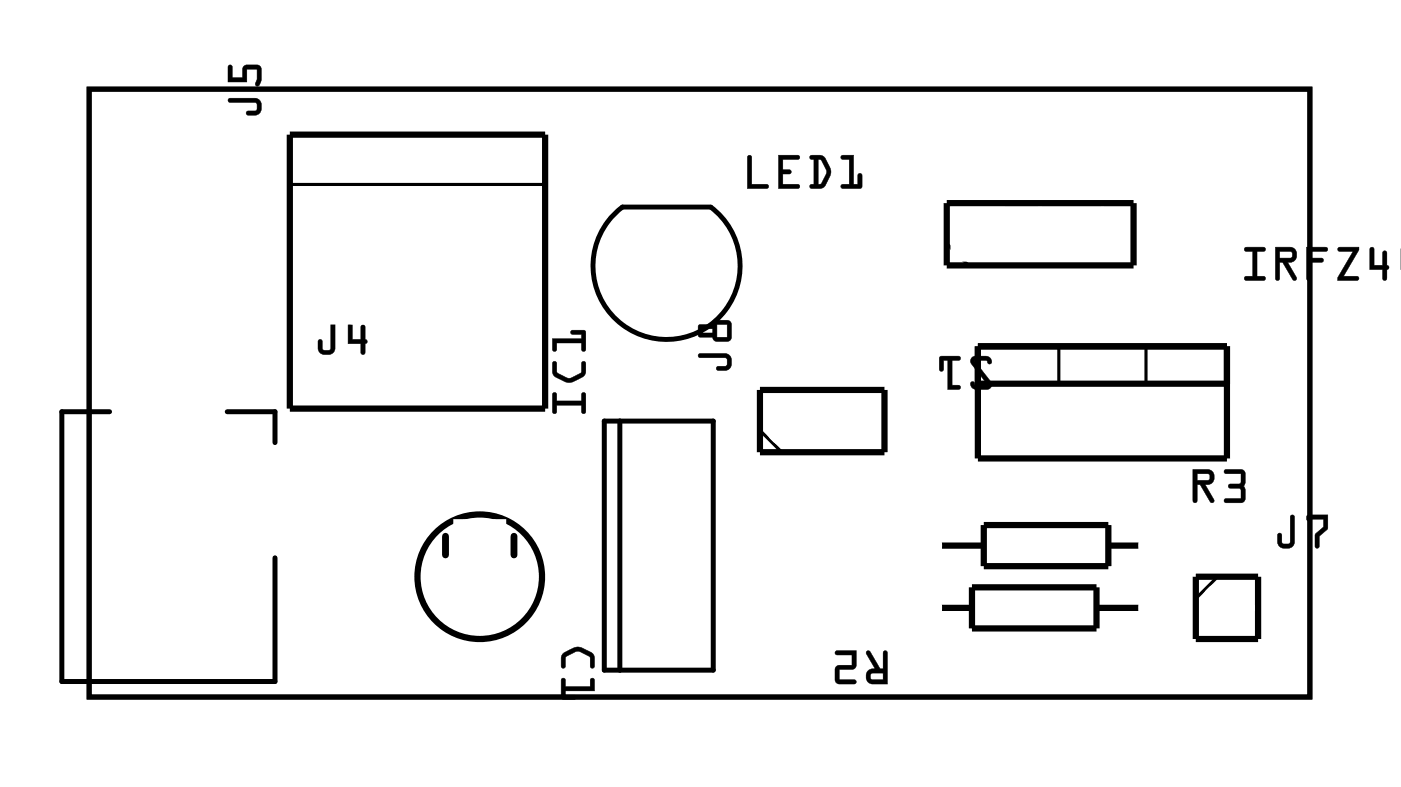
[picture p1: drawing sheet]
<svg xmlns="http://www.w3.org/2000/svg" width="57mm" height="32mm" viewBox="0 0 57 32" stroke-linecap="round" stroke-linejoin="round" font-family="sans-serif">
<path d="M3.6 3.6h49.8v24.8h-49.8zM4.5 16.8h-2v11h8.7v-5M9.3 16.8h1.9v1.3M24.7 17.2h4.4v10.1h-4.4zM25.3 17.2v10.1M25.4 8.4h3.6M25.4 8.4a3 3 0 0 0-.4 4.5 3 3 0 0 0 4.4 0 3 3 0 0 0-.4-4.4" fill="none" stroke="#000" stroke-width=".2"/>
<g fill="#000">
<path d="M3.6 3.6h49.8v24.8h-49.8zM3.6 3.6v24.8h49.8v-24.8z"/>
<path d="M9.3 4h1.1a.36 .36 0 0 1 .3 .4 .36 .36 0 0 1-.3 .3h-.3l-.1-.1 .1-.1h.4l-.1-.3h-1zM9.3 2.7h.2v.5h.4v-.5h.7l.1 .1v.4a.15 .15 0 0 1-.1 .2 .15 .15 0 0 1-.2 0l.1-.6h-.4v.5h-.8z"/>
<path d="M9.3 4h1.1a.37 .37 0 0 1 .3 .4 .37 .37 0 0 1-.3 .3h-.3a.1 .1 0 0 1-.1-.1 .1 .1 0 0 1 .1-.1h.4v-.3h-1.1zM9.3 4l.1 .2h1l.1 .3-.5 .1 .1 .1h.3a.35 .35 0 0 0 .3-.3 .35 .35 0 0 0-.3-.4zM9.3 2.7h.2v.5h.4v-.5h.7l.1 .1-.1 .7a.1 .1 0 0 1-.1 0 .1 .1 0 0 1-.1-.1l.1-.6h-.4v.6h-.8zM9.3 2.7v.6h.8v-.5h.4l-.1 .6 .1 .1h.1l.1-.7-.2-.1h-.5l-.1 .5h-.4v-.5z"/>
<path d="M13.5 13.1l.2 .1v1a.37 .37 0 0 1-.4 .3 .37 .37 0 0 1-.3-.3v-.3a.1 .1 0 0 1 .1-.1 .1 .1 0 0 1 .1 .1v.4h.3zM13.5 13.1v1.1l-.3 .1-.1-.4h-.1v.3a.35 .35 0 0 0 .3 .3 .35 .35 0 0 0 .4-.3v-1zM14.2 13.1l.2 .1v.6h.3v-.5a.1 .1 0 0 1 .1-.1 .1 .1 0 0 1 .1 .1v.5a.09 .09 0 0 1 .1 .1 .09 .09 0 0 1-.1 .1v.4a.1 .1 0 0 1-.1 .1 .1 .1 0 0 1-.1-.1v-.4h-.5zM14.2 13.1v.9h.5v.4l.1 .1 .1-.5 .1-.1h-.1v-.6h-.2v.6h-.3v-.7z"/>
<path d="M13.5 13.1l.2 .1v1a.36 .36 0 0 1-.4 .3 .36 .36 0 0 1-.3-.3v-.3l.1-.1v.1l.1 .4 .3-.1zM14.2 13.1l.2 .1v.6h.3v-.5h.2v.5l.1 .1-.1 .1-.1 .5-.1-.1v-.4h-.5z"/>
<path d="M22.6 16l.1 .1v.3h1v-.3l.1-.1 .1 .8h-.2v-.3h-1v.3l-.1 .1zM22.6 14.8h.1v.4l.5 .2 .5-.2v-.4l.1-.1 .1 .1a.6 .6 0 0 1-.6 .8h-.3l-.4-.2-.1-.2zM22.5 13.8h1.2v-.2h-.4v-.1h.5l.1 .8h-.2v-.3h-1v.3h-.1z"/>
<path d="M22.6 16l.1 .1v.3h1v-.3a.1 .1 0 0 1 .1-.1 .1 .1 0 0 1 .1 .1v.7a.1 .1 0 0 1-.1 .1 .1 .1 0 0 1-.1-.1v-.3h-1v.3a.1 .1 0 0 1-.1 .1 .1 .1 0 0 1-.1-.1zM22.6 16v.9l.1-.1v-.3h1v.3h.2l-.1-.8-.1 .1v.3h-1v-.3zM22.6 14.8h.1v.4l.5 .2 .5-.2v-.4a.1 .1 0 0 1 .1-.1 .1 .1 0 0 1 .1 .1l-.1 .6-.6 .2-.6-.3zM22.6 14.8v.5l.4 .3a.83 .83 0 0 0 .9-.4v-.4l-.1-.1-.1 .1v.4l-.4 .2h-.2l-.4-.2v-.4zM22.5 13.8h1.2v-.2l-.3 .1a.1 .1 0 0 1-.1-.1 .1 .1 0 0 1 .1-.1h.5v.7a.1 .1 0 0 1-.1 .1 .1 .1 0 0 1-.1-.1v-.2h-1v.2a.1 .1 0 0 1-.1 .1 .1 .1 0 0 1-.1-.1zM22.5 13.8l.1 .5h.1v-.3h1v.3h.2l-.1-.8h-.5v.1h.4v.2z"/>
<path d="M28.5 14.4h1.1a.36 .36 0 0 1 .2 .4 .36 .36 0 0 1-.2 .3h-.3l-.1-.1 .1-.1h.3v-.3h-1zM28.5 13.3l.6-.1 .1-.1h.5l.1 .1v.6l-.1 .1h-.5l-.1-.1h-.6zM29.2 13.2v.6h.5v-.6zM28.7 13.4v.2h.4v-.2z"/>
<path d="M28.5 14.4h1.1a.37 .37 0 0 1 .3 .4 .37 .37 0 0 1-.3 .3h-.3a.1 .1 0 0 1-.1-.1 .1 .1 0 0 1 .1-.1h.3v-.3h-1zM28.5 14.5l.1 .1h1v.3l-.4 .1 .1 .1h.3a.35 .35 0 0 0 .2-.3 .35 .35 0 0 0-.2-.4zM28.5 13.3l.6-.1 .1-.1h.5l.1 .1v.6l-.1 .1h-.5l-.1-.1h-.6zM28.5 13.3v.4h.6l.1 .2h.5l.1-.1v-.6l-.1-.1h-.5l-.1 .1zM29.2 13.2v.6h.5v-.6zM29.2 13.2h.5v.6h-.5zM28.7 13.4v.2h.4v-.2zM28.6 13.4h.5v.2h-.5z"/>
<path d="M30.5 6.4h.2v1.1h.6a.1 .1 0 0 1 .1 .1 .1 .1 0 0 1-.1 .1h-.8zM30.5 6.4v1.3h.8v-.2h-.6v-1.1zM31.7 6.3h.8a.1 .1 0 0 1 .1 .1 .1 .1 0 0 1-.1 .1h-.6v.4h.3a.1 .1 0 0 1 .1 .1 .1 .1 0 0 1-.1 .1h-.3v.4h.6a.1 .1 0 0 1 .1 .1 .1 .1 0 0 1-.1 .1h-.8zM31.8 6.3v1.4h.8v-.2h-.7v-.4h.3l.1-.1-.1-.1h-.3v-.4h.6l.1-.1zM33 6.4h.6l.3 .6-.3 .6-.5 .1a.1 .1 0 0 1-.1-.1 .1 .1 0 0 1 .1-.1h.1v-1h-.2zM33.1 6.4v.1h.1v1h-.1l-.1 .1 .5 .1 .4-.5v-.4l-.3-.4zM33.4 6.5v1h.1l.2-.5-.2-.4zM33.4 6.5l.1 .1 .2 .4-.3 .5zM34.3 6.4l.5-.1v1.2h.2v-.3a.1 .1 0 0 1 .1-.1 .1 .1 0 0 1 .1 .1l-.1 .5h-.7a.1 .1 0 0 1-.1-.1 .1 .1 0 0 1 .1-.1h.2v-1h-.3zM34.3 6.4l.1 .1h.3v1h-.3l-.1 .1 .8 .1v-.6h-.1v.4h-.2v-1.2z"/>
<path d="M30.5 6.4h.2v1.1h.6v.2h-.8zM31.8 6.3l.8 .1-.1 .1h-.6v.4h.3l.1 .1-.1 .1h-.3v.4h.7v.2h-.8zM33.1 6.4h.5a.8 .8 0 0 1 .1 1.1l-.2 .2-.5-.1 .1-.1h.1v-1h-.1zM33.4 6.5v1l.3-.5-.2-.4zM34.3 6.4l.5-.1v1.2h.2v-.4h.1v.6l-.8-.1 .1-.1h.2v-1h-.2z"/>
<path d="M39.6 14.6l.6-.1 .2 .2v.2l-.2-.2h-.4l.6 .9-.1 .3h-.5l-.2-.2 .1-.1 .1 .1h.5l-.7-.9zM38.3 14.6h.9l-.1 .1h-.3v1h.3v.2h-.4v-1.2h-.2v.4h-.1z"/>
<path d="M39.6 14.6l.7-.1 .2 .3a.13 .13 0 0 1-.2 0 .13 .13 0 0 1-.1-.1h-.4l.6 .9a.21 .21 0 0 1-.1 .3h-.6l-.1-.2a.13 .13 0 0 1 .1-.1 .13 .13 0 0 1 .1 .1h.5l-.7-.8zM39.7 14.6l-.1 .2 .7 .9h-.5l-.1-.1-.1 .1 .1 .2h.6a.2 .2 0 0 0 .1-.3l-.6-.9h.4l.2 .1v-.2l-.2-.1zM38.3 14.5h.8a.1 .1 0 0 1 .1 .1 .1 .1 0 0 1-.1 .1h-.3v1h.3a.1 .1 0 0 1 .1 .1 .1 .1 0 0 1-.1 .1h-.4v-1.2h-.2v.4a.1 .1 0 0 1-.1 .1 .1 .1 0 0 1-.1-.1zM38.3 14.6l.1 .5h.1v-.4h.2v1.2h.4v-.2h-.3v-1h.3l.1-.1z"/>
<path d="M50.8 10.1h.7a.1 .1 0 0 1 .1 .1 .1 .1 0 0 1-.1 .1h-.2v1h.2a.1 .1 0 0 1 .1 .1 .1 .1 0 0 1-.1 .1h-.7a.1 .1 0 0 1-.1-.1 .1 .1 0 0 1 .1-.1h.3v-1h-.3zM50.8 10.1v.1h.3v1.1h-.3v.1h.8v-.1h-.3v-1.1h.3v-.1zM52 10.1h.6a.32 .32 0 0 1 .3 .3 .32 .32 0 0 1-.4 .3l.4 .6a.1 .1 0 0 1 0 .1 .1 .1 0 0 1-.2 0l-.4-.7h-.1v.7a.1 .1 0 0 1-.1 .1 .1 .1 0 0 1-.1-.1zM52 10.1l.1 1.3h.1v-.7h.1l.4 .7h.2l-.4-.7a.31 .31 0 0 0 .4-.2 .31 .31 0 0 0-.3-.4zM52.2 10.3v.2h.5v-.2zM52.2 10.2l.5 .1v.2h-.5zM53.3 10.1h.8a.1 .1 0 0 1 .1 .1 .1 .1 0 0 1-.1 .1h-.6v.2h.4a.1 .1 0 0 1 .1 .1 .1 .1 0 0 1-.1 .1h-.4v.7a.1 .1 0 0 1-.1 .1 .1 .1 0 0 1-.1-.1zM53.3 10.1v1.3h.1h.1v-.7h.4l.1-.1-.1-.1h-.4v-.3h.6h.1l-.1-.1zM54.6 10.1h.8l-.6 1.2h.5a.1 .1 0 0 1 .1 .1 .1 .1 0 0 1-.1 .1h-.7l.6-1.2h-.6zM54.6 10.1v.1h.6l-.6 1.2h.8v-.1h-.6l.6-1.2zM55.9 10.1h.2v.7h.3v-.5a.1 .1 0 0 1 .1-.1 .1 .1 0 0 1 .1 .1v.5a.09 .09 0 0 1 .1 .1 .09 .09 0 0 1-.1 .1v.4a.1 .1 0 0 1-.1 .1 .1 .1 0 0 1-.1-.1v-.4h-.5zM55.9 10.1v.9h.5v.4h.1l.1-.4 .1-.1-.1-.1v-.5h-.2v.5h-.4v-.7zM57.2 10.1v1.4zM57.2 10.1v1.3zM57.2 10.1v1.4zM57.2 10.1v1.3z"/>
<path d="M50.8 10.1h.8v.2h-.3v1h.3v.1h-.8v-.1h.3v-1h-.3zM52 10.1h.6a.31 .31 0 0 1 .3 .3 .31 .31 0 0 1-.4 .3l.4 .7h-.1l-.5-.7h-.1v.7h-.1zM52.2 10.3v.2h.5v-.2zM53.3 10.1h.8l.1 .1-.1 .1h-.6v.2h.4l.1 .1-.1 .1h-.4v.7h-.1h-.1zM54.6 10.1h.8l-.6 1.2h.6v.1h-.8l.6-1.1h-.6zM55.9 10.1h.1l.1 .7h.3v-.5h.2v.5l.1 .1-.1 .1-.1 .4h-.1v-.4h-.5zM57.2 10.1v1.3zM57.2 10.1v1.3z"/>
<path d="M23 26.7l.5-.3h.3l.4 .3v.5h-.1v-.4l-.5-.2-.5 .2v.4l-.2 .1v-.5zM22.9 27.7h.2v.3h1v-.3h.1l.1 .5h-1.2v.2h.4v.1h-.6z"/>
<path d="M23 26.6l.5-.2h.3l.4 .3 .1 .5a.1 .1 0 0 1-.1 .1 .1 .1 0 0 1-.1-.1v-.4l-.5-.2-.5 .2v.4a.1 .1 0 0 1-.1 .1 .1 .1 0 0 1-.1-.1zM23 26.7l-.1 .1v.4h.2v-.4l.5-.2 .5 .2v.4h.1v-.5l-.4-.3a.77 .77 0 0 0-.8 .3zM22.9 27.7h.2v.3h1v-.3a.1 .1 0 0 1 .1 0 .1 .1 0 0 1 .1 0v.5h-1.2v.2l.3-.1a.1 .1 0 0 1 .1 .1 .1 .1 0 0 1-.1 .1h-.5zM22.9 27.7v.8h.6v-.1h-.4v-.2h1.2l-.1-.5h-.1v.3h-1v-.3z"/>
<path d="M35.4 26.6h.1l.4 .7h.1v-.7l.1-.1 .1 .1v1.3h-.6a.31 .31 0 0 1-.3-.4 .31 .31 0 0 1 .4-.2zM35.5 27.5l.1 .2h.4v-.2zM34.1 26.6l.8-.1v.8h-.7v.4h.7v.2h-.7l-.1-.1v-.6l.7-.1v-.4h-.7z"/>
<path d="M35.4 26.6h.1l.4 .7h.1v-.7a.1 .1 0 0 1 .1-.1 .1 .1 0 0 1 .1 .1v1.3h-.6a.32 .32 0 0 1-.3-.4 .32 .32 0 0 1 .4-.2l-.4-.6zM35.4 26.6l-.1 .1 .4 .6a.31 .31 0 0 0-.4 .2 .31 .31 0 0 0 .3 .4h.6v-1.3h-.1h-.1v.7h-.1l-.4-.7zM35.5 27.5l.1 .2h.4v-.2zM35.5 27.5l.5-.1v.3h-.4zM34.1 26.6l.8-.1v.8h-.7v.4h.6a.1 .1 0 0 1 .1 .1 .1 .1 0 0 1-.1 .1h-.6l-.1-.1v-.6l.7-.1v-.4h-.7zM34.1 26.6v.1h.7v.4l-.7 .1v.6l.1 .1h.7v-.2h-.7v-.4h.7v-.8z"/>
<path d="M48.7 19.1h.6a.32 .32 0 0 1 .2 .4 .32 .32 0 0 1-.3 .3l.3 .6a.1 .1 0 0 1 0 .1 .1 .1 0 0 1-.1 0l-.4-.7h-.2v.6a.1 .1 0 0 1-.1 .1 .1 .1 0 0 1 0-.1zM48.7 19.1v1.4l.1-.1v-.6h.2l.4 .7h.1l-.4-.7a.31 .31 0 0 0 .4-.3 .31 .31 0 0 0-.2-.3zM48.8 19.3v.3l.5-.1v-.2zM48.8 19.3h.5l.1 .2-.6 .1zM49.9 19.2l.7-.1 .2 .2-.1 .5 .1 .6-.2 .1h-.6a.1 .1 0 0 1-.1-.1 .1 .1 0 0 1 .1-.1h.6v-.3l-.4-.1a.1 .1 0 0 1-.1-.1 .1 .1 0 0 1 .1-.1h.4v-.4h-.6zM50 19.2v.1h.6v.4l-.4 .1h-.1l.1 .1h.4v.4h-.6l-.1 .2h.8l.1-.2-.1-.5 .1-.5-.2-.1z"/>
<path d="M48.7 19.1h.6a.31 .31 0 0 1 .2 .4 .31 .31 0 0 1-.3 .3l.3 .7h-.1l-.4-.7h-.2v.6l-.1 .1zM48.8 19.3v.3l.5-.1v-.2zM50 19.2l.6-.1 .2 .2-.1 .5 .1 .5-.1 .2h-.8l.1-.2h.6v-.4h-.4l-.1-.1 .1-.1h.4v-.4h-.6z"/>
<path d="M52.7 21l.1 .1v1a.37 .37 0 0 1-.3 .3 .37 .37 0 0 1-.4-.3v-.3a.1 .1 0 0 1 .1-.1 .1 .1 0 0 1 .1 .1v.4h.3zM52.7 21l-.1 1.1-.3 .1-.1-.4h-.1v.3a.35 .35 0 0 0 .4 .3 .35 .35 0 0 0 .3-.3v-1zM53.3 21h.9v.6l-.4 .3v.4a.1 .1 0 0 1-.1 .1 .1 .1 0 0 1-.1-.1v-.5l.4-.3v-.3h-.5l-.2 .1zM53.3 21l.1 .2h.6v.3l-.3 .3v.5l.1 .1v-.5l.3-.3 .1-.6z"/>
<path d="M52.7 21l.1 .1v1a.36 .36 0 0 1-.3 .3 .36 .36 0 0 1-.4-.3v-.3l.1-.1 .1 .1v.4l.3-.1zM53.3 21h.9v.6l-.4 .3v.5l-.2-.1v-.5l.4-.3v-.3h-.7z"/>
</g>
<g fill="none" stroke="#000" stroke-width=".25">
<path d="M11.8 5.5h10.4v11.2h-10.4zM31 15.9h5.1v2.5h-5.1zM38.6 8.3h7.6v2.5h-7.6zM39.9 14.1h10.2v4.6h-10.2zM39.9 15.7h10.2M38.3 24.8h1.3M38.3 22.3h1.8M39.6 24h5.1v1.6h-5.1zM40.1 21.4h5.1v1.7h-5.1zM44.7 24.8h1.9M45.2 22.3h1.4M48.8 23.5h2.5v2.6h-2.5z"/>
<circle cx="19.6" cy="23.5" r="2.54"/>
</g>
<path d="M11.8 7.5h10.4M31 17.6l.9 .8M38.6 9.9l.9 .9M43.2 14.1v1.6M46.7 14.1v1.6M49.7 23.5l-.9 .9" fill="none" stroke="#000" stroke-width=".13"/>
<path d="M18.2 21.9v.7M21 21.9v.7" fill="none" stroke="#000" stroke-width=".28"/>
<circle cx="37.4" cy="22.3" r=".7" fill="#fff"/>
<circle cx="37.4" cy="22.3" r=".7" fill="none" stroke="#fff" stroke-width=".76" stroke-linecap="butt"/>
<circle cx="47.5" cy="22.3" r=".7" fill="#fff"/>
<circle cx="47.5" cy="22.3" r=".7" fill="none" stroke="#fff" stroke-width=".76" stroke-linecap="butt"/>
<circle cx="47.5" cy="24.8" r=".7" fill="#fff"/>
<circle cx="47.5" cy="24.8" r=".7" fill="none" stroke="#fff" stroke-width=".76" stroke-linecap="butt"/>
<circle cx="37.4" cy="24.8" r=".7" fill="#fff"/>
<circle cx="37.4" cy="24.8" r=".7" fill="none" stroke="#fff" stroke-width=".76" stroke-linecap="butt"/>
<circle cx="27.2" cy="24.8" r=".72" fill="#fff"/>
<circle cx="27.2" cy="24.8" r=".72" fill="none" stroke="#fff" stroke-width=".69" stroke-linecap="butt"/>
<path d="M26.3 23.9h1.8v1.8h-1.8zM26.7 24.8a.5 .5 0 0 0 1 0 .5 .5 0 0 0-1 0z" fill="#fff"/>
<g fill="none" stroke="#fff" stroke-width=".25">
<path d="M26.3 23.9h1.8v1.8h-1.8z"/>
<circle cx="27.2" cy="24.8" r=".5"/>
</g>
<circle cx="27.2" cy="22.3" r=".72" fill="#fff"/>
<circle cx="27.2" cy="22.3" r=".72" fill="none" stroke="#fff" stroke-width=".69" stroke-linecap="butt"/>
<circle cx="27.2" cy="19.7" r=".72" fill="#fff"/>
<circle cx="27.2" cy="19.7" r=".72" fill="none" stroke="#fff" stroke-width=".69" stroke-linecap="butt"/>
<circle cx="27.2" cy="24.8" r=".72" fill="#fff"/>
<circle cx="27.2" cy="24.8" r=".72" fill="none" stroke="#fff" stroke-width=".69" stroke-linecap="butt"/>
<path d="M26.3 23.9h1.8v1.8h-1.8zM26.7 24.8a.5 .5 0 0 0 1 0 .5 .5 0 0 0-1 0z" fill="#fff"/>
<g fill="none" stroke="#fff" stroke-width=".25">
<path d="M26.3 23.9h1.8v1.8h-1.8z"/>
<circle cx="27.2" cy="24.8" r=".5"/>
</g>
<circle cx="27.2" cy="22.3" r=".72" fill="#fff"/>
<circle cx="27.2" cy="22.3" r=".72" fill="none" stroke="#fff" stroke-width=".69" stroke-linecap="butt"/>
<circle cx="27.2" cy="19.7" r=".72" fill="#fff"/>
<circle cx="27.2" cy="19.7" r=".72" fill="none" stroke="#fff" stroke-width=".69" stroke-linecap="butt"/>
<path d="M39.2 8.8h1.4v1.5h-1.4z" fill="#fff"/>
<path d="M39.2 8.8h1.4v1.5h-1.4z" fill="none" stroke="#fff" stroke-width=".76" stroke-linecap="butt"/>
<circle cx="39.9" cy="9.6" r=".74" fill="#fff"/>
<circle cx="39.9" cy="9.6" r=".74" fill="none" stroke="#fff" stroke-width=".76" stroke-linecap="butt"/>
<circle cx="42.4" cy="9.6" r=".74" fill="#fff"/>
<circle cx="42.4" cy="9.6" r=".74" fill="none" stroke="#fff" stroke-width=".76" stroke-linecap="butt"/>
<circle cx="45" cy="9.6" r=".74" fill="#fff"/>
<circle cx="45" cy="9.6" r=".74" fill="none" stroke="#fff" stroke-width=".76" stroke-linecap="butt"/>
<circle cx="6.9" cy="17.2" r="1.83" fill="#fff"/>
<circle cx="6.9" cy="17.2" r="1.83" fill="none" stroke="#fff" stroke-width=".71" stroke-linecap="butt"/>
<circle cx="6.9" cy="24.5" r="1.78" fill="#fff"/>
<circle cx="6.9" cy="24.5" r="1.78" fill="none" stroke="#fff" stroke-width=".81" stroke-linecap="butt"/>
<circle cx="10.6" cy="20.4" r="1.78" fill="#fff"/>
<circle cx="10.6" cy="20.4" r="1.78" fill="none" stroke="#fff" stroke-width=".81" stroke-linecap="butt"/>
<circle cx="6.9" cy="17.2" r="1.83" fill="#fff"/>
<circle cx="6.9" cy="17.2" r="1.83" fill="none" stroke="#fff" stroke-width=".71" stroke-linecap="butt"/>
<circle cx="6.9" cy="24.5" r="1.78" fill="#fff"/>
<circle cx="6.9" cy="24.5" r="1.78" fill="none" stroke="#fff" stroke-width=".81" stroke-linecap="butt"/>
<circle cx="10.6" cy="20.4" r="1.78" fill="#fff"/>
<circle cx="10.6" cy="20.4" r="1.78" fill="none" stroke="#fff" stroke-width=".81" stroke-linecap="butt"/>
<circle cx="27.2" cy="12.1" r=".6" fill="#fff"/>
<circle cx="27.2" cy="12.1" r=".6" fill="none" stroke="#fff" stroke-width=".65" stroke-linecap="butt"/>
<path d="M26.6 11.5h1.2v1.2h-1.2z" fill="#fff"/>
<path d="M26.6 11.5h1.2v1.2h-1.2z" fill="none" stroke="#fff" stroke-width=".65" stroke-linecap="butt"/>
<circle cx="27.2" cy="9.6" r=".6" fill="#fff"/>
<circle cx="27.2" cy="9.6" r=".6" fill="none" stroke="#fff" stroke-width=".65" stroke-linecap="butt"/>
<path d="M18.9 21.6h1.4v1.4h-1.4z" fill="#fff"/>
<path d="M18.9 21.6h1.4v1.4h-1.4z" fill="none" stroke="#fff" stroke-width=".76" stroke-linecap="butt"/>
<circle cx="19.6" cy="22.3" r=".7" fill="#fff"/>
<circle cx="19.6" cy="22.3" r=".7" fill="none" stroke="#fff" stroke-width=".76" stroke-linecap="butt"/>
<circle cx="19.6" cy="24.8" r=".7" fill="#fff"/>
<circle cx="19.6" cy="24.8" r=".7" fill="none" stroke="#fff" stroke-width=".76" stroke-linecap="butt"/>
<path d="M13.7 11.3h1.6v1.6h-1.6z" fill="#fff"/>
<path d="M13.7 11.3h1.6v1.6h-1.6z" fill="none" stroke="#fff" stroke-width=".76" stroke-linecap="butt"/>
<circle cx="14.5" cy="12.1" r=".76" fill="#fff"/>
<circle cx="14.5" cy="12.1" r=".76" fill="none" stroke="#fff" stroke-width=".76" stroke-linecap="butt"/>
<circle cx="19.6" cy="12.1" r=".76" fill="#fff"/>
<circle cx="19.6" cy="12.1" r=".76" fill="none" stroke="#fff" stroke-width=".76" stroke-linecap="butt"/>
<circle cx="50.1" cy="24.8" r=".74" fill="#fff"/>
<circle cx="50.1" cy="24.8" r=".74" fill="none" stroke="#fff" stroke-width=".76" stroke-linecap="butt"/>
<circle cx="32.3" cy="17.2" r=".74" fill="#fff"/>
<circle cx="32.3" cy="17.2" r=".74" fill="none" stroke="#fff" stroke-width=".76" stroke-linecap="butt"/>
<circle cx="34.8" cy="17.2" r=".74" fill="#fff"/>
<circle cx="34.8" cy="17.2" r=".74" fill="none" stroke="#fff" stroke-width=".76" stroke-linecap="butt"/>
<path d="M41.6 16.4h1.6v1.6h-1.6z" fill="#fff"/>
<path d="M41.6 16.4h1.6v1.6h-1.6z" fill="none" stroke="#fff" stroke-width=".76" stroke-linecap="butt"/>
<circle cx="42.4" cy="17.2" r=".79" fill="#fff"/>
<circle cx="42.4" cy="17.2" r=".79" fill="none" stroke="#fff" stroke-width=".76" stroke-linecap="butt"/>
<circle cx="45" cy="17.2" r=".79" fill="#fff"/>
<circle cx="45" cy="17.2" r=".79" fill="none" stroke="#fff" stroke-width=".76" stroke-linecap="butt"/>
<circle cx="47.5" cy="17.2" r=".79" fill="#fff"/>
<circle cx="47.5" cy="17.2" r=".79" fill="none" stroke="#fff" stroke-width=".76" stroke-linecap="butt"/>
</svg>
